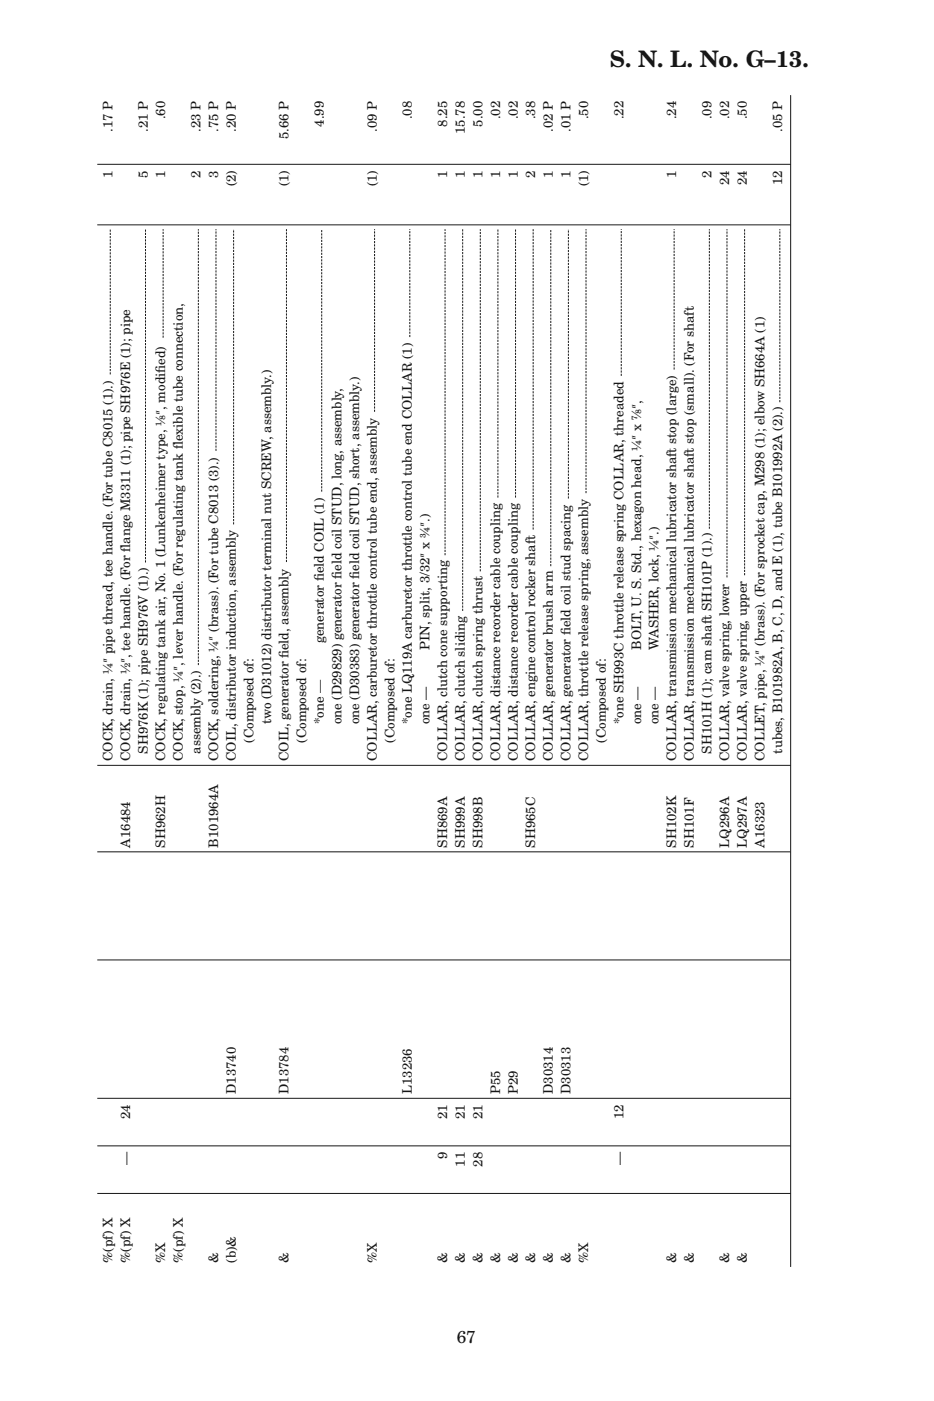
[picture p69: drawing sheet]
<svg xmlns="http://www.w3.org/2000/svg" width="152mm" height="229mm" viewBox="0 0 152 229" stroke-linecap="round" stroke-linejoin="round" font-family="sans-serif">
<defs><g id="words">
<text font-size="3.7" fill="#181715" x="99.5" y="10.9">S. N. L. No. G–13.</text>
<text font-size="2.8" fill="#181715" x="74.5" y="219.1">67</text>
<g font-size="2.2" fill="#181715">
<text x="18.3" y="21.5" transform="rotate(-90 18.3 21.5)">.17 P</text>
<text x="24.1" y="21.5" transform="rotate(-90 24.1 21.5)">.21 P</text>
<text x="27" y="19.5" transform="rotate(-90 27 19.5)">.60</text>
<text x="32.7" y="21.5" transform="rotate(-90 32.7 21.5)">.23 P</text>
<text x="35.6" y="21.5" transform="rotate(-90 35.6 21.5)">.75 P</text>
<text x="38.5" y="21.5" transform="rotate(-90 38.5 21.5)">.20 P</text>
<text x="47.1" y="22.7" transform="rotate(-90 47.1 22.7)">5.66 P</text>
<text x="52.8" y="20.7" transform="rotate(-90 52.8 20.7)">4.99</text>
<text x="61.5" y="21.5" transform="rotate(-90 61.5 21.5)">.09 P</text>
<text x="67.2" y="19.5" transform="rotate(-90 67.2 19.5)">.08</text>
<text x="73" y="20.7" transform="rotate(-90 73 20.7)">8.25</text>
<text x="75.8" y="21.9" transform="rotate(-90 75.8 21.9)">15.78</text>
<text x="78.7" y="20.7" transform="rotate(-90 78.7 20.7)">5.00</text>
<text x="81.6" y="19.5" transform="rotate(-90 81.6 19.5)">.02</text>
<text x="84.5" y="19.5" transform="rotate(-90 84.5 19.5)">.02</text>
<text x="87.3" y="19.5" transform="rotate(-90 87.3 19.5)">.38</text>
<text x="90.2" y="21.5" transform="rotate(-90 90.2 21.5)">.02 P</text>
<text x="93.1" y="21.5" transform="rotate(-90 93.1 21.5)">.01 P</text>
<text x="96" y="19.5" transform="rotate(-90 96 19.5)">.50</text>
<text x="101.7" y="19.5" transform="rotate(-90 101.7 19.5)">.22</text>
<text x="110.3" y="19.5" transform="rotate(-90 110.3 19.5)">.24</text>
<text x="116.1" y="19.5" transform="rotate(-90 116.1 19.5)">.09</text>
<text x="119" y="19.5" transform="rotate(-90 119 19.5)">.02</text>
<text x="121.8" y="19.5" transform="rotate(-90 121.8 19.5)">.50</text>
<text x="127.6" y="21.5" transform="rotate(-90 127.6 21.5)">.05 P</text>
<text x="18.3" y="29" transform="rotate(-90 18.3 29)">1</text>
<text x="24.1" y="29" transform="rotate(-90 24.1 29)">5</text>
<text x="27" y="29" transform="rotate(-90 27 29)">1</text>
<text x="32.7" y="29" transform="rotate(-90 32.7 29)">2</text>
<text x="35.6" y="29" transform="rotate(-90 35.6 29)">3</text>
<text x="73" y="29" transform="rotate(-90 73 29)">1</text>
<text x="75.8" y="29" transform="rotate(-90 75.8 29)">1</text>
<text x="78.7" y="29" transform="rotate(-90 78.7 29)">1</text>
<text x="81.6" y="29" transform="rotate(-90 81.6 29)">1</text>
<text x="84.5" y="29" transform="rotate(-90 84.5 29)">1</text>
<text x="87.3" y="29" transform="rotate(-90 87.3 29)">2</text>
<text x="90.2" y="29" transform="rotate(-90 90.2 29)">1</text>
<text x="93.1" y="29" transform="rotate(-90 93.1 29)">1</text>
<text x="110.3" y="29" transform="rotate(-90 110.3 29)">1</text>
<text x="116.1" y="29" transform="rotate(-90 116.1 29)">2</text>
<text x="38.5" y="30.4" transform="rotate(-90 38.5 30.4)">(2)</text>
<text x="47.1" y="30.4" transform="rotate(-90 47.1 30.4)">(1)</text>
<text x="61.5" y="30.4" transform="rotate(-90 61.5 30.4)">(1)</text>
<text x="96" y="30.4" transform="rotate(-90 96 30.4)">(1)</text>
<text x="119" y="30.2" transform="rotate(-90 119 30.2)">24</text>
<text x="121.8" y="30.2" transform="rotate(-90 121.8 30.2)">24</text>
<text x="127.6" y="30.2" transform="rotate(-90 127.6 30.2)">12</text>
<text x="27" y="60.8" transform="rotate(-90 27 60.8)">i</text>
<text x="29.8" y="73.3" transform="rotate(-90 29.8 73.3)">l</text>
<text x="21.2" y="90" transform="rotate(-90 21.2 90)">l</text>
<text x="52.8" y="94.9" transform="rotate(-90 52.8 94.9)">i</text>
<text x="55.7" y="94.4" transform="rotate(-90 55.7 94.4)">i</text>
<text x="58.6" y="94.4" transform="rotate(-90 58.6 94.4)">i</text>
<text x="47.1" y="107.4" transform="rotate(-90 47.1 107.4)">i</text>
<text x="52.8" y="105" transform="rotate(-90 52.8 105)">generator feld COIL (1)</text>
<text x="70.1" y="106" transform="rotate(-90 70.1 106)">PIN, split, 3/32″ x ¾″.)</text>
<text x="93.1" y="103.6" transform="rotate(-90 93.1 103.6)">i</text>
<text x="104.6" y="106" transform="rotate(-90 104.6 106)">BOLT, U. S. Std., hexagon head, ¼″ x ⅞″,</text>
<text x="107.5" y="106" transform="rotate(-90 107.5 106)">WASHER, lock, ¼″.)</text>
<text x="44.2" y="118.2" transform="rotate(-90 44.2 118.2)">two (D31012) distributor terminal nut SCREW, assembly.)</text>
<text x="52.8" y="118.2" transform="rotate(-90 52.8 118.2)">*one —</text>
<text x="55.7" y="118.2" transform="rotate(-90 55.7 118.2)">one (D29829) generator feld coil STUD, long, assembly,</text>
<text x="58.6" y="118.2" transform="rotate(-90 58.6 118.2)">one (D30383) generator feld coil STUD, short, assembly.)</text>
<text x="67.2" y="118.2" transform="rotate(-90 67.2 118.2)">*one LQ119A carburetor throttle control tube end COLLAR (1)</text>
<text x="70.1" y="118.2" transform="rotate(-90 70.1 118.2)">one —</text>
<text x="101.7" y="118.2" transform="rotate(-90 101.7 118.2)">*one SH993C throttle release spring COLLAR, threaded</text>
<text x="104.6" y="118.2" transform="rotate(-90 104.6 118.2)">one —</text>
<text x="107.5" y="118.2" transform="rotate(-90 107.5 118.2)">one —</text>
<text x="18.3" y="124.2" transform="rotate(-90 18.3 124.2)">COCK, drain, ¼″ pipe thread, tee handle. (For tube C8015 (1).)</text>
<text x="21.2" y="124.2" transform="rotate(-90 21.2 124.2)">COCK, drain, ½″, tee handle. (For fange M3311 (1); pipe SH976E (1); pipe</text>
<text x="24.1" y="123" transform="rotate(-90 24.1 123)">SH976K (1); pipe SH976V (1).)</text>
<text x="27" y="124.2" transform="rotate(-90 27 124.2)">COCK, regulating tank air, No. 1 (Lunkenheimer type, ⅛″, modifed)</text>
<text x="29.8" y="124.2" transform="rotate(-90 29.8 124.2)">COCK, stop, ¼″, lever handle. (For regulating tank fexible tube connection,</text>
<text x="32.7" y="123" transform="rotate(-90 32.7 123)">assembly (2).)</text>
<text x="35.6" y="124.2" transform="rotate(-90 35.6 124.2)">COCK, soldering, ¼″ (brass). (For tube C8013 (3).)</text>
<text x="38.5" y="124.2" transform="rotate(-90 38.5 124.2)">COIL, distributor induction, assembly</text>
<text x="41.3" y="121.2" transform="rotate(-90 41.3 121.2)">(Composed of:</text>
<text x="47.1" y="124.2" transform="rotate(-90 47.1 124.2)">COIL, generator feld, assembly</text>
<text x="50" y="121.2" transform="rotate(-90 50 121.2)">(Composed of:</text>
<text x="61.5" y="124.2" transform="rotate(-90 61.5 124.2)">COLLAR, carburetor throttle control tube end, assembly</text>
<text x="64.3" y="121.2" transform="rotate(-90 64.3 121.2)">(Composed of:</text>
<text x="73" y="124.2" transform="rotate(-90 73 124.2)">COLLAR, clutch cone supporting</text>
<text x="75.8" y="124.2" transform="rotate(-90 75.8 124.2)">COLLAR, clutch sliding</text>
<text x="78.7" y="124.2" transform="rotate(-90 78.7 124.2)">COLLAR, clutch spring thrust</text>
<text x="81.6" y="124.2" transform="rotate(-90 81.6 124.2)">COLLAR, distance recorder cable coupling</text>
<text x="84.5" y="124.2" transform="rotate(-90 84.5 124.2)">COLLAR, distance recorder cable coupling</text>
<text x="87.3" y="124.2" transform="rotate(-90 87.3 124.2)">COLLAR, engine control rocker shaft</text>
<text x="90.2" y="124.2" transform="rotate(-90 90.2 124.2)">COLLAR, generator brush arm</text>
<text x="93.1" y="124.2" transform="rotate(-90 93.1 124.2)">COLLAR, generator feld coil stud spacing</text>
<text x="96" y="124.2" transform="rotate(-90 96 124.2)">COLLAR, throttle release spring, assembly</text>
<text x="98.8" y="121.2" transform="rotate(-90 98.8 121.2)">(Composed of:</text>
<text x="110.3" y="124.2" transform="rotate(-90 110.3 124.2)">COLLAR, transmission mechanical lubricator shaft stop (large)</text>
<text x="113.2" y="124.2" transform="rotate(-90 113.2 124.2)">COLLAR, transmission mechanical lubricator shaft stop (small). (For shaft</text>
<text x="116.1" y="123" transform="rotate(-90 116.1 123)">SH101H (1); cam shaft SH101P (1).)</text>
<text x="119" y="124.2" transform="rotate(-90 119 124.2)">COLLAR, valve spring, lower</text>
<text x="121.8" y="124.2" transform="rotate(-90 121.8 124.2)">COLLAR, valve spring, upper</text>
<text x="124.7" y="124.2" transform="rotate(-90 124.7 124.2)">COLLET, pipe, ¼″ (brass). (For sprocket cap, M298 (1); elbow SH664A (1)</text>
<text x="127.6" y="123" transform="rotate(-90 127.6 123)">tubes, B101982A, B, C, D, and E (1), tube B101992A (2).)</text>
<text x="21.2" y="138.3" transform="rotate(-90 21.2 138.3)">A16484</text>
<text x="27" y="138.3" transform="rotate(-90 27 138.3)">SH962H</text>
<text x="35.6" y="138.3" transform="rotate(-90 35.6 138.3)">B101964A</text>
<text x="73" y="138.3" transform="rotate(-90 73 138.3)">SH869A</text>
<text x="75.8" y="138.3" transform="rotate(-90 75.8 138.3)">SH999A</text>
<text x="78.7" y="138.3" transform="rotate(-90 78.7 138.3)">SH998B</text>
<text x="87.3" y="138.3" transform="rotate(-90 87.3 138.3)">SH965C</text>
<text x="110.3" y="138.3" transform="rotate(-90 110.3 138.3)">SH102K</text>
<text x="113.2" y="138.3" transform="rotate(-90 113.2 138.3)">SH101F</text>
<text x="119" y="138.3" transform="rotate(-90 119 138.3)">LQ296A</text>
<text x="121.8" y="138.3" transform="rotate(-90 121.8 138.3)">LQ297A</text>
<text x="124.7" y="138.3" transform="rotate(-90 124.7 138.3)">A16323</text>
<text x="38.5" y="178.5" transform="rotate(-90 38.5 178.5)">D13740</text>
<text x="47.1" y="178.5" transform="rotate(-90 47.1 178.5)">D13784</text>
<text x="67.2" y="178.5" transform="rotate(-90 67.2 178.5)">L13236</text>
<text x="81.6" y="178.5" transform="rotate(-90 81.6 178.5)">P55</text>
<text x="84.5" y="178.5" transform="rotate(-90 84.5 178.5)">P29</text>
<text x="90.2" y="178.5" transform="rotate(-90 90.2 178.5)">D30314</text>
<text x="93.1" y="178.5" transform="rotate(-90 93.1 178.5)">D30313</text>
<text x="21.2" y="182.6" transform="rotate(-90 21.2 182.6)">24</text>
<text x="73" y="182.6" transform="rotate(-90 73 182.6)">21</text>
<text x="75.8" y="182.6" transform="rotate(-90 75.8 182.6)">21</text>
<text x="78.7" y="182.6" transform="rotate(-90 78.7 182.6)">21</text>
<text x="101.7" y="182.6" transform="rotate(-90 101.7 182.6)">12</text>
<text x="21.2" y="190.1" transform="rotate(-90 21.2 190.1)">—</text>
<text x="73" y="189.1" transform="rotate(-90 73 189.1)">9</text>
<text x="75.8" y="190.3" transform="rotate(-90 75.8 190.3)">11</text>
<text x="78.7" y="190.3" transform="rotate(-90 78.7 190.3)">28</text>
<text x="101.7" y="190.1" transform="rotate(-90 101.7 190.1)">—</text>
<text x="18.3" y="206" transform="rotate(-90 18.3 206)">%(pf) X</text>
<text x="21.2" y="206" transform="rotate(-90 21.2 206)">%(pf) X</text>
<text x="27" y="206" transform="rotate(-90 27 206)">%X</text>
<text x="29.8" y="206" transform="rotate(-90 29.8 206)">%(pf) X</text>
<text x="35.6" y="206" transform="rotate(-90 35.6 206)">&amp;</text>
<text x="38.5" y="206" transform="rotate(-90 38.5 206)">(b)&amp;</text>
<text x="47.1" y="206" transform="rotate(-90 47.1 206)">&amp;</text>
<text x="61.5" y="206" transform="rotate(-90 61.5 206)">%X</text>
<text x="73" y="206" transform="rotate(-90 73 206)">&amp;</text>
<text x="75.8" y="206" transform="rotate(-90 75.8 206)">&amp;</text>
<text x="78.7" y="206" transform="rotate(-90 78.7 206)">&amp;</text>
<text x="81.6" y="206" transform="rotate(-90 81.6 206)">&amp;</text>
<text x="84.5" y="206" transform="rotate(-90 84.5 206)">&amp;</text>
<text x="87.3" y="206" transform="rotate(-90 87.3 206)">&amp;</text>
<text x="90.2" y="206" transform="rotate(-90 90.2 206)">&amp;</text>
<text x="93.1" y="206" transform="rotate(-90 93.1 206)">&amp;</text>
<text x="96" y="206" transform="rotate(-90 96 206)">%X</text>
<text x="110.3" y="206" transform="rotate(-90 110.3 206)">&amp;</text>
<text x="113.2" y="206" transform="rotate(-90 113.2 206)">&amp;</text>
<text x="119" y="206" transform="rotate(-90 119 206)">&amp;</text>
<text x="121.8" y="206" transform="rotate(-90 121.8 206)">&amp;</text>
</g>
</g></defs>
<g fill="none" stroke="#181715" stroke-width=".16" stroke-dasharray=".4 .2" stroke-linecap="butt">
<path d="M26.6 55.1v-17.7M66.9 55v-17.6M18 61.1v-23.7M35.2 73.6v-36.2M61.1 67.2v-29.8M101.4 61.3v-23.9M110 60.3v-22.9M127.2 65.6v-28.2M23.7 91.8v-54.4M38.1 85.6v-48.2M46.7 91.7v-54.3M52.5 80.2v-42.8"/>
<path d="M72.6 90.6v-53.2M75.5 99.7v-62.3M78.4 93.2v-55.8M81.2 81.2v-43.8M84.1 81.2v-43.8M87 86.4v-49M89.9 92.4v-55M92.7 81.3v-43.9M95.6 80.5v-43.1M115.7 86.3v-48.9M118.6 94.2v-56.8M121.5 93.9v-56.5"/>
<path d="M32.4 108.5v-71.1"/>
</g>
<path d="M129 15.5v191.2M15.9 36.7h113.1M15.9 26.8h113.1M15.9 139h113.1M15.9 124.9h113.1M15.9 156.6h113.1M15.9 179.2h113.1M15.9 194.7h113.1M15.9 187h113.1" fill="none" stroke="#181715" stroke-width=".16"/>
<use href="#words"/>
</svg>
